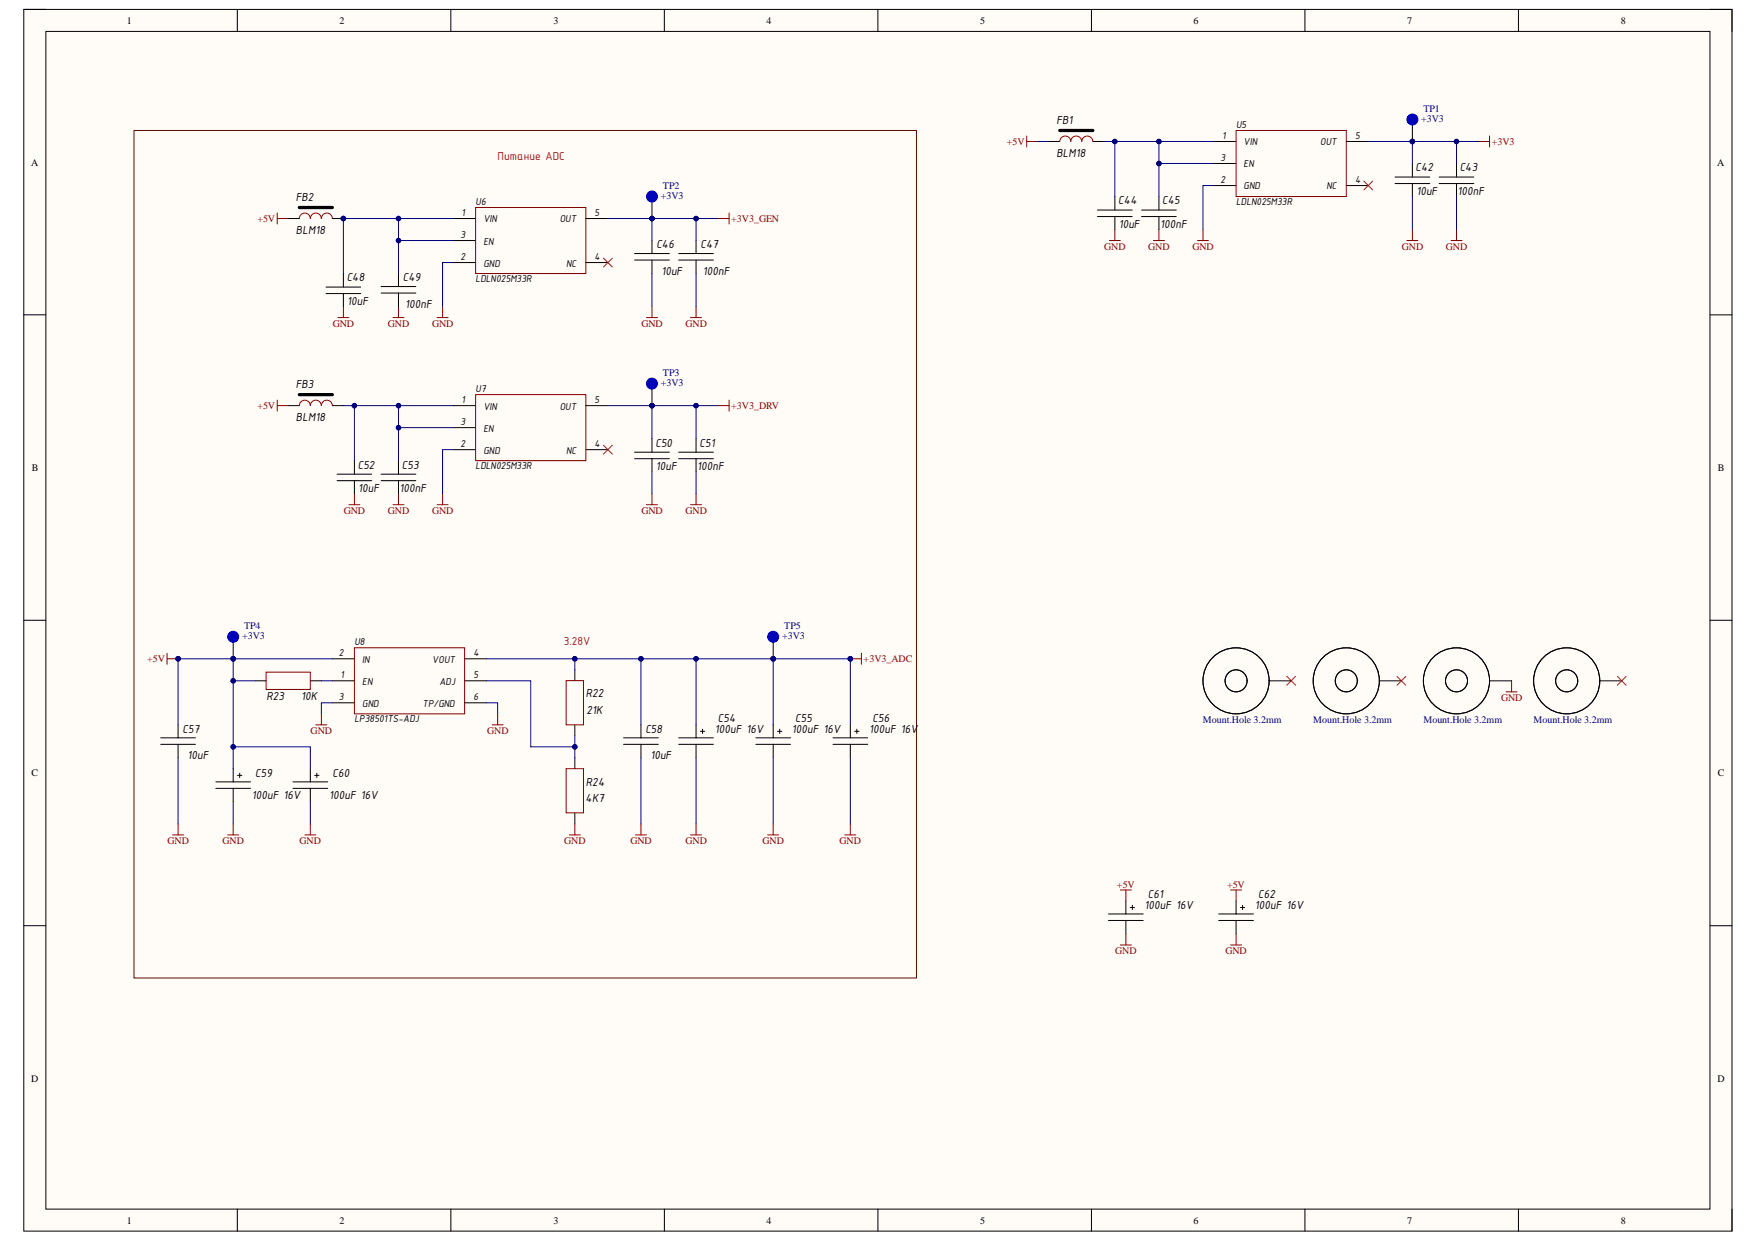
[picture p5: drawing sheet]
<svg xmlns="http://www.w3.org/2000/svg" width="297mm" height="210mm" viewBox="0 0 297 210" stroke-linecap="round" stroke-linejoin="round" font-family="sans-serif">
<defs><g id="words">
<g font-size="2.1">
<text x="178.5" y="21">FB1</text>
<text x="178.5" y="26.5">BLM18</text>
<text x="239.2" y="29">C42</text>
<text x="246.6" y="29">C43</text>
<text x="50" y="34">FB2</text>
<text x="188.9" y="34.5">C44</text>
<text x="196.4" y="34.5">C45</text>
<text x="239.3" y="32.9">10uF</text>
<text x="246.3" y="32.9">100nF</text>
<text x="50" y="39.6">BLM18</text>
<text x="110.9" y="42">C46</text>
<text x="118.3" y="42">C47</text>
<text x="189" y="38.5">10uF</text>
<text x="196" y="38.5">100nF</text>
<text x="58.6" y="47.5">C48</text>
<text x="68.1" y="47.5">C49</text>
<text x="111.7" y="46.4">10uF</text>
<text x="118.7" y="46.4">100nF</text>
<text x="58.7" y="51.5">10uF</text>
<text x="68.4" y="52">100nF</text>
<text x="50" y="65.6">FB3</text>
<text x="50" y="71.2">BLM18</text>
<text x="110.7" y="75.5">C50</text>
<text x="118.2" y="75.5">C51</text>
<text x="60.4" y="79.2">C52</text>
<text x="60.5" y="83.1">10uF</text>
<text x="67.5" y="83.1">100nF</text>
<text x="67.9" y="79.2">C53</text>
<text x="110.8" y="79.4">10uF</text>
<text x="117.8" y="79.4">100nF</text>
<text x="45" y="118.2">R23</text>
<text x="50.9" y="118.2">10K</text>
<text x="99" y="117.9">R22</text>
<text x="30.8" y="123.8">C57</text>
<text x="99.1" y="120.6">21K</text>
<text x="109" y="123.8">C58</text>
<text x="120.8" y="123.8">100uF 16V</text>
<text x="121.3" y="122">C54</text>
<text x="133.8" y="123.8">100uF 16V</text>
<text x="134.4" y="122">C55</text>
<text x="146.9" y="123.8">100uF 16V</text>
<text x="147.4" y="122">C56</text>
<text x="31.7" y="128.3">10uF</text>
<text x="43.1" y="131.2">C59</text>
<text x="56.2" y="131.2">C60</text>
<text x="109.9" y="128.3">10uF</text>
<text x="42.6" y="135">100uF 16V</text>
<text x="55.6" y="135">100uF 16V</text>
<text x="98.9" y="135.6">4K7</text>
<text x="99" y="132.8">R24</text>
<text x="193.4" y="153.6">100uF 16V</text>
<text x="193.9" y="151.7">C61</text>
<text x="212" y="153.6">100uF 16V</text>
<text x="212.6" y="151.7">C62</text>
</g>
<g font-size="2.1" fill="#f00">
<text x="84.1" y="27.1">Питание ADC</text>
<text x="95.3" y="108.9">3.28V</text>
</g>
<g font-size="1.8">
<text x="206.5" y="23.5">1</text>
<text x="208.9" y="21.6">U5</text>
<text x="229" y="23.5">5</text>
<text x="206.2" y="27.2">3</text>
<text x="210.1" y="28.3">EN</text>
<text x="210.1" y="24.6">VIN</text>
<text x="223.1" y="24.6">OUT</text>
<text x="80.4" y="34.6">U6</text>
<text x="206.2" y="30.9">2</text>
<text x="208.9" y="34.6">LDLN025M33R</text>
<text x="210.1" y="32">GND</text>
<text x="224.1" y="32">NC</text>
<text x="229" y="30.9">4</text>
<text x="77.8" y="40.2">3</text>
<text x="78" y="36.5">1</text>
<text x="81.7" y="41.3">EN</text>
<text x="81.7" y="37.6">VIN</text>
<text x="94.6" y="37.6">OUT</text>
<text x="100.5" y="36.5">5</text>
<text x="77.8" y="43.9">2</text>
<text x="80.4" y="47.6">LDLN025M33R</text>
<text x="81.7" y="45">GND</text>
<text x="95.6" y="45">NC</text>
<text x="100.5" y="43.9">4</text>
<text x="77.8" y="71.8">3</text>
<text x="78" y="68.1">1</text>
<text x="80.4" y="66.2">U7</text>
<text x="81.7" y="69.2">VIN</text>
<text x="94.6" y="69.2">OUT</text>
<text x="100.5" y="68.1">5</text>
<text x="77.8" y="75.6">2</text>
<text x="81.7" y="76.7">GND</text>
<text x="81.7" y="72.9">EN</text>
<text x="95.6" y="76.7">NC</text>
<text x="100.5" y="75.6">4</text>
<text x="80.4" y="79.3">LDLN025M33R</text>
<text x="57.3" y="110.9">2</text>
<text x="59.9" y="109">U8</text>
<text x="61.2" y="112">IN</text>
<text x="73" y="112">VOUT</text>
<text x="80" y="110.9">4</text>
<text x="57.3" y="118.3">3</text>
<text x="57.5" y="114.6">1</text>
<text x="61.2" y="115.7">EN</text>
<text x="61.2" y="119.5">GND</text>
<text x="71.4" y="119.5">TP/GND</text>
<text x="74.2" y="115.7">ADJ</text>
<text x="80" y="114.6">5</text>
<text x="80" y="118.3">6</text>
<text x="59.9" y="122">LP38501TS-ADJ</text>
</g>
<g font-size="1.7">
<text x="21.4" y="4">1</text>
<text x="57.4" y="4">2</text>
<text x="93.5" y="4">3</text>
<text x="129.5" y="4">4</text>
<text x="165.6" y="4">5</text>
<text x="201.7" y="4">6</text>
<text x="237.8" y="4">7</text>
<text x="273.9" y="4">8</text>
<text x="5.3" y="28">A</text>
<text x="290.2" y="28">A</text>
<text x="5.4" y="79.6">B</text>
<text x="290.2" y="79.6">B</text>
<text x="5.3" y="131.2">C</text>
<text x="290.2" y="131.2">C</text>
<text x="5.3" y="182.8">D</text>
<text x="290.2" y="182.8">D</text>
<text x="21.4" y="206.8">1</text>
<text x="57.4" y="206.8">2</text>
<text x="93.5" y="206.8">3</text>
<text x="129.5" y="206.8">4</text>
<text x="165.6" y="206.8">5</text>
<text x="201.7" y="206.8">6</text>
<text x="237.8" y="206.8">7</text>
<text x="273.9" y="206.8">8</text>
</g>
<g font-size="1.7" fill="#000080">
<text x="240.1" y="20.6">+3V3</text>
<text x="240.5" y="18.9">TP1</text>
<text x="111.7" y="33.6">+3V3</text>
<text x="112" y="32">TP2</text>
<text x="111.7" y="65.2">+3V3</text>
<text x="112" y="63.6">TP3</text>
<text x="41.2" y="106.3">TP4</text>
<text x="132.5" y="106.3">TP5</text>
<text x="40.9" y="108">+3V3</text>
<text x="132.1" y="108">+3V3</text>
<text x="203.2" y="122.2">Mount.Hole 3.2mm</text>
<text x="221.9" y="122.2">Mount.Hole 3.2mm</text>
<text x="240.5" y="122.2">Mount.Hole 3.2mm</text>
<text x="259.1" y="122.2">Mount.Hole 3.2mm</text>
</g>
<g font-size="1.7" fill="#800000">
<text x="170.1" y="24.5">+5V</text>
<text x="252.1" y="24.5">+3V3</text>
<text x="43.5" y="37.5">+5V</text>
<text x="123.6" y="37.5">+3V3_GEN</text>
<text x="186.6" y="42.2">GND</text>
<text x="194" y="42.2">GND</text>
<text x="201.5" y="42.2">GND</text>
<text x="236.9" y="42.2">GND</text>
<text x="244.3" y="42.2">GND</text>
<text x="56.2" y="55.2">GND</text>
<text x="65.5" y="55.2">GND</text>
<text x="73" y="55.2">GND</text>
<text x="108.4" y="55.2">GND</text>
<text x="115.8" y="55.2">GND</text>
<text x="43.5" y="69.1">+5V</text>
<text x="123.6" y="69.1">+3V3_DRV</text>
<text x="58.1" y="86.8">GND</text>
<text x="65.5" y="86.8">GND</text>
<text x="73" y="86.8">GND</text>
<text x="108.4" y="86.8">GND</text>
<text x="115.8" y="86.8">GND</text>
<text x="24.9" y="111.9">+5V</text>
<text x="145.9" y="111.9">+3V3_ADC</text>
<text x="253.6" y="118.4">GND</text>
<text x="52.5" y="124">GND</text>
<text x="82.3" y="124">GND</text>
<text x="28.3" y="142.6">GND</text>
<text x="37.6" y="142.6">GND</text>
<text x="50.6" y="142.6">GND</text>
<text x="95.3" y="142.6">GND</text>
<text x="106.5" y="142.6">GND</text>
<text x="115.8" y="142.6">GND</text>
<text x="128.8" y="142.6">GND</text>
<text x="141.9" y="142.6">GND</text>
<text x="188.7" y="150">+5V</text>
<text x="207.3" y="150">+5V</text>
<text x="188.4" y="161.2">GND</text>
<text x="207" y="161.2">GND</text>
</g>
</g></defs>
<path d="M4 1.6h288.6v206.5h-288.6z" fill-rule="evenodd" fill="#fffcf8"/>
<path d="M4 1.6h288.6v206.5h-288.6z" fill="none" stroke="#000" stroke-width=".17"/>
<path d="M7.8 5.3h281.1v199h-281.1z" fill-rule="evenodd" fill="#fffcf8"/>
<g fill="none" stroke="#000" stroke-width=".17">
<path d="M4 1.6h3.7M7.8 5.3h281.1v199h-281.1zM40.1 1.6v3.7M76.2 1.6v3.7M112.3 1.6v3.7M148.3 1.6v3.7M184.4 1.6v3.7M220.5 1.6v3.7M256.6 1.6v3.7M288.9 1.6h3.7v3.7M4 53.2h3.7M288.9 53.2h3.7"/>
<path d="M4 104.8h3.7M288.9 104.8h3.7M4 156.4h3.7M288.9 156.5h3.7M40.1 204.3v3.8M76.2 204.3v3.8M112.3 204.3v3.8M148.3 204.3v3.8M184.4 204.3v3.8M220.5 204.3v3.8M256.6 204.3v3.8M292.6 204.3v3.8"/>
</g>
<path d="M46.8 36v1.9M46.8 36.9h1.9M73.8 53.7h1.9M74.8 51.8v1.9" fill="none" stroke="#800000" stroke-width=".17"/>
<circle cx="58" cy="36.9" r=".37" fill="#000080"/>
<circle cx="58" cy="36.9" r=".37" fill="none" stroke="#000080" stroke-width=".17"/>
<path d="M48.7 36.9h1.9M56.2 36.9h1.8" fill="none" stroke="#000" stroke-width=".17"/>
<circle cx="58" cy="36.9" r=".37" fill="#000080"/>
<circle cx="58" cy="36.9" r=".37" fill="none" stroke="#000080" stroke-width=".17"/>
<path d="M50.6 35.1h5.6M50.6 66.7h5.6" fill="none" stroke="#000" stroke-width=".55"/>
<path d="M50.6 36.9a.93 .93 0 0 1 .9-.9 .93 .93 0 0 1 .9 .9 .92 .92 0 0 1 1-.9 .92 .92 0 0 1 .9 .9M54.3 36.9a.92 .92 0 0 1 .9-.9 .92 .92 0 0 1 .9 .9M50.6 68.6a.93 .93 0 0 1 .9-1 .93 .93 0 0 1 .9 1 .92 .92 0 0 1 1-1 .92 .92 0 0 1 .9 1M54.3 68.6a.92 .92 0 0 1 .9-1 .92 .92 0 0 1 .9 1" fill="none" stroke="#980000" stroke-width=".17"/>
<g fill="none" stroke="#800000" stroke-width=".17">
<path d="M80.4 35.1h18.6v11.1h-18.6zM121.3 36.9h1.9M123.2 36v1.9M57.1 53.7h1.8M58 51.8v1.9M66.4 53.7h1.9M67.3 51.8v1.9M109.2 53.7h1.9M110.2 51.8v1.9M116.7 53.7h1.8M117.6 51.8v1.9M46.8 67.6v1.9"/>
<path d="M46.8 68.6h1.9M80.4 66.7h18.6v11.2h-18.6zM121.3 68.6h1.9M123.2 67.6v1.9M58.9 85.3h1.9M59.9 83.4v1.9M66.4 85.3h1.9M67.3 83.4v1.9M73.8 85.3h1.9M74.8 83.4v1.9M109.2 85.3h1.9M110.2 83.4v1.9"/>
<path d="M116.7 85.3h1.8M117.6 83.4v1.9M28.2 110.4v1.9M28.2 111.3h1.9M45 113.6h7.4v2.9h-7.4zM59.9 109.5h18.6v11.1h-18.6zM53.4 122.5h1.8M54.3 120.6v1.9M83.2 122.5h1.8M84.1 120.6v1.9"/>
</g>
<g fill="none" stroke="#000" stroke-width=".17">
<path d="M76.6 36.9h3.8M99 36.9h3.7M64.4 48.4h5.9M64.4 49.5h5.9M67.3 46.2v2.2M67.3 49.6v2.2M76.6 44.4h3.8M76.6 40.7h3.8M99 44.4h3.7M107.2 42.9h5.9M107.2 44h5.9M110.2 40.7v2.2"/>
<path d="M110.2 44v2.2M114.7 42.9h5.8M114.7 44h5.8M117.6 40.7v2.2M117.6 44v2.2M48.7 68.6h1.9M56.2 68.6h1.8M76.6 68.6h3.8M76.6 76h3.8M76.6 72.3h3.8M99 68.6h3.7M99 76h3.7"/>
<path d="M43.1 115.1h1.9M52.5 115.1h1.8M56.2 115.1h3.7M56.2 111.3h3.7M56.2 118.8h3.7M78.5 115.1h3.7M78.5 111.3h3.7M78.5 118.8h3.7"/>
</g>
<path d="M102 43.6l1.5 1.5M103.5 43.6l-1.5 1.5M102 75.2l1.5 1.5M103.5 75.2l-1.5 1.5" fill="none" stroke="#f00" stroke-width=".17"/>
<path d="M22.6 22.1h132.3v143.2h-132.3z" fill="none" stroke="#5b0f00" stroke-width=".17"/>
<circle cx="30.1" cy="111.3" r=".37" fill="#000080"/>
<circle cx="30.1" cy="111.3" r=".37" fill="none" stroke="#000080" stroke-width=".17"/>
<path d="M97.1 113.2v1.8M97.1 122.5v1.9M97.1 128.1v1.8M97.1 137.4v1.8" fill="none" stroke="#000" stroke-width=".17"/>
<path d="M95.7 115h2.9v7.5h-2.9zM143.7 111.3h1.8M145.5 110.4v1.9M95.7 129.9h2.9v7.5h-2.9zM97.1 139.2v1.9M96.2 141.1h1.9" fill="none" stroke="#800000" stroke-width=".17"/>
<circle cx="143.7" cy="111.3" r=".37" fill="#000080"/>
<circle cx="143.7" cy="111.3" r=".37" fill="none" stroke="#000080" stroke-width=".17"/>
<g fill="none" stroke="#000" stroke-width=".17">
<path d="M177.2 23.9h1.9M184.6 23.9h1.9M205.1 23.9h3.8M205.1 31.4h3.8M205.1 27.6h3.8M227.5 23.9h3.7M227.5 31.4h3.7M55.1 49.6h5.9M55.1 48.5h5.9M58 46.2v2.2M58 49.6v2.2M59.9 77.9v2.2"/>
<path d="M67.3 77.9v2.2M107.2 77.5h5.9M107.2 76.4h5.9M110.2 74.1v2.2M110.2 77.5v2.2M114.7 77.5h5.8M114.7 76.4h5.8M117.6 74.1v2.2M117.6 77.5v2.2M56.9 81.2h5.9M56.9 80.1h5.9M59.9 81.2v2.2"/>
<path d="M64.4 81.2h5.9M64.4 80.1h5.9M67.3 81.2v2.2M214.4 115.1h3.8M233.1 115.1h3.7M251.7 115.1h3.7M270.3 115.1h3.7M27.2 124.7h5.8M27.2 125.8h5.8M30.1 122.5v2.2M30.1 125.9v2.2M36.5 132.1h5.8"/>
<path d="M36.5 133.2h5.8M39.4 129.9v2.2M39.4 133.3v2.2M40.1 131h.8M40.5 130.7v.7M49.5 132.1h5.9M49.5 133.2h5.9M52.4 129.9v2.2M52.4 133.3v2.2M53.2 131h.7M53.5 130.7v.7M105.4 124.7h5.8"/>
<path d="M105.4 125.8h5.8M108.3 122.5v2.2M108.3 125.9v2.2M114.7 124.7h5.8M114.7 125.8h5.8M117.6 122.5v2.2M117.6 125.9v2.2M118.3 123.6h.8M118.7 123.2v.8M127.7 124.7h5.9M127.7 125.8h5.9M130.6 122.5v2.2"/>
<path d="M130.6 125.9v2.2M131.4 123.6h.7M131.7 123.2v.8M140.7 124.7h5.9M140.7 125.8h5.9M143.7 122.5v2.2M143.7 125.9v2.2M144.4 123.6h.7M144.8 123.2v.8M187.3 154.5h5.9M187.3 155.6h5.9M190.2 152.3v2.2"/>
<path d="M190.2 155.6v2.2M191 153.4h.7M191.3 153v.7M205.9 154.5h5.9M205.9 155.6h5.9M208.9 152.3v2.2M208.9 155.6v2.2M209.6 153.4h.7M210 153v.7"/>
<circle cx="208.8" cy="115.1" r="5.6"/>
<circle cx="208.9" cy="115.1" r="1.86"/>
<circle cx="208.9" cy="115.1" r="5.6"/>
<circle cx="227.5" cy="115.1" r="5.6"/>
<circle cx="227.5" cy="115.1" r="1.86"/>
<circle cx="246.1" cy="115.1" r="5.6"/>
<circle cx="246.1" cy="115.1" r="1.86"/>
<circle cx="264.7" cy="115.1" r="5.6"/>
<circle cx="264.7" cy="115.1" r="1.86"/>
</g>
<g fill="none" stroke="#800000" stroke-width=".17">
<path d="M173.5 23v1.8M173.5 23.9h1.8M188.4 38.8v1.9M195.8 38.8v1.9M203.3 38.8v1.9M208.9 22.1h18.6v11.1h-18.6zM238.6 38.8v1.9M246.1 38.8v1.9M249.8 23.9h1.9M251.7 23v1.8M187.4 40.7h1.9M194.9 40.7h1.8"/>
<path d="M202.3 40.7h1.9M237.7 40.7h1.9M245.2 40.7h1.8M254.5 116.9h1.8M255.4 115.1v1.8M30.1 139.2v1.9M39.4 139.2v1.9M52.4 139.2v1.9M108.3 139.2v1.9M117.6 139.2v1.9M130.6 139.2v1.9M143.7 139.2v1.9"/>
<path d="M29.2 141.1h1.8M38.5 141.1h1.8M51.5 141.1h1.9M107.4 141.1h1.8M116.7 141.1h1.8M129.7 141.1h1.9M142.7 141.1h1.9M189.3 150.4h1.9M189.3 159.7h1.9M190.2 150.4v1.9M190.2 157.8v1.9M207.9 150.4h1.9"/>
<path d="M207.9 159.7h1.9M208.9 150.4v1.9M208.9 157.8v1.9"/>
</g>
<path d="M230.4 30.6l1.5 1.5M231.9 30.6l-1.5 1.5M217.4 114.3l1.5 1.5M218.9 114.3l-1.5 1.5M236 114.3l1.5 1.5M237.5 114.3l-1.5 1.5M273.3 114.3l1.5 1.5M274.8 114.3l-1.5 1.5" fill="none" stroke="#f00" stroke-width=".17"/>
<path d="M179.1 22.1h5.5" fill="none" stroke="#000" stroke-width=".55"/>
<path d="M179.1 23.9a.93 .93 0 0 1 .9-.9 .93 .93 0 0 1 .9 .9 .93 .93 0 0 1 1-.9 .93 .93 0 0 1 .9 .9 .93 .93 0 0 1 .9-.9 .93 .93 0 0 1 .9 .9" fill="none" stroke="#980000" stroke-width=".17"/>
<circle cx="130.6" cy="111.3" r=".37" fill="#000080"/>
<circle cx="130.6" cy="111.3" r=".37" fill="none" stroke="#000080" stroke-width=".17"/>
<path d="M130.6 107.6v3.7" fill="none" stroke="#000" stroke-width=".17"/>
<circle cx="130.6" cy="111.3" r=".37" fill="#000080"/>
<circle cx="130.6" cy="111.3" r=".37" fill="none" stroke="#000080" stroke-width=".17"/>
<circle cx="130.6" cy="107.6" r=".93" fill="#00f"/>
<circle cx="130.6" cy="107.6" r=".93" fill="none" stroke="#00f" stroke-width=".17"/>
<circle cx="110.2" cy="68.6" r=".37" fill="#000080"/>
<circle cx="110.2" cy="68.6" r=".37" fill="none" stroke="#000080" stroke-width=".17"/>
<path d="M110.2 64.8v3.8" fill="none" stroke="#000" stroke-width=".17"/>
<circle cx="110.2" cy="68.6" r=".37" fill="#000080"/>
<circle cx="110.2" cy="68.6" r=".37" fill="none" stroke="#000080" stroke-width=".17"/>
<circle cx="110.2" cy="64.8" r=".93" fill="#00f"/>
<circle cx="110.2" cy="64.8" r=".93" fill="none" stroke="#00f" stroke-width=".17"/>
<circle cx="110.2" cy="36.9" r=".37" fill="#000080"/>
<circle cx="110.2" cy="36.9" r=".37" fill="none" stroke="#000080" stroke-width=".17"/>
<path d="M110.2 33.2v3.7" fill="none" stroke="#000" stroke-width=".17"/>
<circle cx="110.2" cy="36.9" r=".37" fill="#000080"/>
<circle cx="110.2" cy="36.9" r=".37" fill="none" stroke="#000080" stroke-width=".17"/>
<circle cx="110.2" cy="33.2" r=".93" fill="#00f"/>
<circle cx="110.2" cy="33.2" r=".93" fill="none" stroke="#00f" stroke-width=".17"/>
<circle cx="238.6" cy="23.9" r=".37" fill="#000080"/>
<circle cx="238.6" cy="23.9" r=".37" fill="none" stroke="#000080" stroke-width=".17"/>
<path d="M238.6 20.2v3.7" fill="none" stroke="#000" stroke-width=".17"/>
<circle cx="238.6" cy="23.9" r=".37" fill="#000080"/>
<circle cx="238.6" cy="23.9" r=".37" fill="none" stroke="#000080" stroke-width=".17"/>
<circle cx="238.6" cy="20.2" r=".93" fill="#00f"/>
<circle cx="238.6" cy="20.2" r=".93" fill="none" stroke="#00f" stroke-width=".17"/>
<circle cx="39.4" cy="111.3" r=".37" fill="#000080"/>
<circle cx="39.4" cy="111.3" r=".37" fill="none" stroke="#000080" stroke-width=".17"/>
<path d="M39.4 107.6v3.7" fill="none" stroke="#000" stroke-width=".17"/>
<circle cx="39.4" cy="111.3" r=".37" fill="#000080"/>
<circle cx="39.4" cy="111.3" r=".37" fill="none" stroke="#000080" stroke-width=".17"/>
<circle cx="39.4" cy="107.6" r=".93" fill="#00f"/>
<circle cx="39.4" cy="107.6" r=".93" fill="none" stroke="#00f" stroke-width=".17"/>
<g fill="none" stroke="#000" stroke-width=".17">
<path d="M185.4 36.6h5.9M185.4 35.5h5.9M188.4 33.2v2.2M188.4 36.6v2.2M192.9 36.6h5.8M192.9 35.5h5.8M195.8 33.2v2.2M195.8 36.6v2.2M235.7 31h5.9M235.7 29.9h5.9M238.6 27.6v2.2M238.6 31v2.2"/>
<path d="M243.2 31h5.8M243.2 29.9h5.8M246.1 27.6v2.2M246.1 31v2.2"/>
</g>
<path d="M67.3 40.7v5.5" fill="none" stroke="#000080" stroke-width=".17"/>
<circle cx="67.3" cy="40.7" r=".37" fill="#000080"/>
<g fill="none" stroke="#000080" stroke-width=".17">
<path d="M76.6 36.9h-9.3v3.8h9.3M110.2 46.2v5.6M117.6 46.2v5.6"/>
<circle cx="67.3" cy="40.7" r=".37"/>
</g>
<circle cx="67.3" cy="36.9" r=".37" fill="#000080"/>
<circle cx="67.3" cy="36.9" r=".37" fill="none" stroke="#000080" stroke-width=".17"/>
<circle cx="67.3" cy="40.7" r=".37" fill="#000080"/>
<g fill="none" stroke="#000080" stroke-width=".17">
<path d="M76.6 44.4h-1.8v7.4M67.3 72.3v5.6"/>
<circle cx="67.3" cy="40.7" r=".37"/>
</g>
<circle cx="67.3" cy="72.3" r=".37" fill="#000080"/>
<g fill="none" stroke="#000080" stroke-width=".17">
<path d="M67.3 68.6h-7.4v9.3"/>
<circle cx="67.3" cy="72.3" r=".37"/>
</g>
<circle cx="67.3" cy="68.6" r=".37" fill="#000080"/>
<circle cx="67.3" cy="68.6" r=".37" fill="none" stroke="#000080" stroke-width=".17"/>
<circle cx="59.9" cy="68.6" r=".37" fill="#000080"/>
<g fill="none" stroke="#000080" stroke-width=".17">
<path d="M58 68.6h1.9"/>
<circle cx="59.9" cy="68.6" r=".37"/>
</g>
<circle cx="59.9" cy="68.6" r=".37" fill="#000080"/>
<g fill="none" stroke="#000080" stroke-width=".17">
<path d="M76.6 68.6h-9.3v3.7h9.3"/>
<circle cx="59.9" cy="68.6" r=".37"/>
</g>
<circle cx="67.3" cy="68.6" r=".37" fill="#000080"/>
<circle cx="67.3" cy="68.6" r=".37" fill="none" stroke="#000080" stroke-width=".17"/>
<circle cx="67.3" cy="72.3" r=".37" fill="#000080"/>
<g fill="none" stroke="#000080" stroke-width=".17">
<path d="M117.6 36.9h3.7M76.6 76h-1.8v7.4"/>
<circle cx="67.3" cy="72.3" r=".37"/>
</g>
<circle cx="117.6" cy="36.9" r=".37" fill="#000080"/>
<g fill="none" stroke="#000080" stroke-width=".17">
<path d="M117.6 68.6h3.7"/>
<circle cx="117.6" cy="36.9" r=".37"/>
</g>
<circle cx="117.6" cy="68.6" r=".37" fill="#000080"/>
<g fill="none" stroke="#000080" stroke-width=".17">
<path d="M110.2 40.7v-3.8h7.4v3.8"/>
<circle cx="117.6" cy="68.6" r=".37"/>
</g>
<circle cx="117.6" cy="36.9" r=".37" fill="#000080"/>
<circle cx="117.6" cy="36.9" r=".37" fill="none" stroke="#000080" stroke-width=".17"/>
<circle cx="110.2" cy="36.9" r=".37" fill="#000080"/>
<g fill="none" stroke="#000080" stroke-width=".17">
<path d="M102.7 36.9h7.5"/>
<circle cx="110.2" cy="36.9" r=".37"/>
</g>
<circle cx="110.2" cy="36.9" r=".37" fill="#000080"/>
<g fill="none" stroke="#000080" stroke-width=".17">
<path d="M102.7 68.6h7.5"/>
<circle cx="110.2" cy="36.9" r=".37"/>
</g>
<circle cx="110.2" cy="68.6" r=".37" fill="#000080"/>
<g fill="none" stroke="#000080" stroke-width=".17">
<path d="M54.3 115.1h1.9M56.2 118.8h-1.9v1.8M82.2 118.8h1.9v1.8M97.1 111.3v1.9"/>
<circle cx="110.2" cy="68.6" r=".37"/>
</g>
<circle cx="97.1" cy="111.3" r=".37" fill="#000080"/>
<g fill="none" stroke="#000080" stroke-width=".17">
<path d="M82.2 115.1h7.5v11.1h7.4"/>
<circle cx="97.1" cy="111.3" r=".37"/>
</g>
<circle cx="97.1" cy="126.2" r=".37" fill="#000080"/>
<g fill="none" stroke="#000080" stroke-width=".17">
<path d="M108.3 111.3v11.2M108.3 128.1v11.1M117.6 128.1v11.1"/>
<circle cx="97.1" cy="126.2" r=".37"/>
</g>
<circle cx="108.3" cy="111.3" r=".37" fill="#000080"/>
<g fill="none" stroke="#000080" stroke-width=".17">
<path d="M39.4 115.1h3.7"/>
<circle cx="108.3" cy="111.3" r=".37"/>
</g>
<circle cx="39.4" cy="115.1" r=".37" fill="#000080"/>
<g fill="none" stroke="#000080" stroke-width=".17">
<path d="M30.1 111.3v11.2M30.1 128.1v11.1M39.4 135.5v3.7"/>
<circle cx="39.4" cy="115.1" r=".37"/>
</g>
<circle cx="30.1" cy="111.3" r=".37" fill="#000080"/>
<g fill="none" stroke="#000080" stroke-width=".17">
<path d="M195.8 27.6v5.6"/>
<circle cx="30.1" cy="111.3" r=".37"/>
</g>
<circle cx="195.8" cy="27.6" r=".37" fill="#000080"/>
<g fill="none" stroke="#000080" stroke-width=".17">
<path d="M195.8 23.9h-7.4v9.3"/>
<circle cx="195.8" cy="27.6" r=".37"/>
</g>
<circle cx="195.8" cy="23.9" r=".37" fill="#000080"/>
<circle cx="195.8" cy="23.9" r=".37" fill="none" stroke="#000080" stroke-width=".17"/>
<circle cx="188.4" cy="23.9" r=".37" fill="#000080"/>
<g fill="none" stroke="#000080" stroke-width=".17">
<path d="M186.5 23.9h1.9"/>
<circle cx="188.4" cy="23.9" r=".37"/>
</g>
<circle cx="188.4" cy="23.9" r=".37" fill="#000080"/>
<g fill="none" stroke="#000080" stroke-width=".17">
<path d="M205.1 23.9h-9.3v3.7h9.3M238.6 33.2v5.6M246.1 33.2v5.6"/>
<circle cx="188.4" cy="23.9" r=".37"/>
</g>
<circle cx="195.8" cy="23.9" r=".37" fill="#000080"/>
<circle cx="195.8" cy="23.9" r=".37" fill="none" stroke="#000080" stroke-width=".17"/>
<circle cx="195.8" cy="27.6" r=".37" fill="#000080"/>
<g fill="none" stroke="#000080" stroke-width=".17">
<path d="M205.1 31.4h-1.8v7.4M231.2 23.9h7.4"/>
<circle cx="195.8" cy="27.6" r=".37"/>
</g>
<circle cx="238.6" cy="23.9" r=".37" fill="#000080"/>
<g fill="none" stroke="#000080" stroke-width=".17">
<path d="M30.1 111.3h26.1"/>
<circle cx="238.6" cy="23.9" r=".37"/>
</g>
<circle cx="39.4" cy="111.3" r=".37" fill="#000080"/>
<circle cx="39.4" cy="111.3" r=".37" fill="none" stroke="#000080" stroke-width=".17"/>
<circle cx="30.1" cy="111.3" r=".37" fill="#000080"/>
<g fill="none" stroke="#000080" stroke-width=".17">
<path d="M39.4 111.3v18.6"/>
<circle cx="30.1" cy="111.3" r=".37"/>
</g>
<circle cx="39.4" cy="126.2" r=".37" fill="#000080"/>
<circle cx="39.4" cy="126.2" r=".37" fill="none" stroke="#000080" stroke-width=".17"/>
<circle cx="39.4" cy="115.1" r=".37" fill="#000080"/>
<circle cx="39.4" cy="115.1" r=".37" fill="none" stroke="#000080" stroke-width=".17"/>
<circle cx="39.4" cy="111.3" r=".37" fill="#000080"/>
<g fill="none" stroke="#000080" stroke-width=".17">
<path d="M97.1 124.4v3.7"/>
<circle cx="39.4" cy="111.3" r=".37"/>
</g>
<circle cx="97.1" cy="126.2" r=".37" fill="#000080"/>
<g fill="none" stroke="#000080" stroke-width=".17">
<path d="M67.3 36.9h-9.3v9.3"/>
<circle cx="97.1" cy="126.2" r=".37"/>
</g>
<circle cx="58" cy="36.9" r=".37" fill="#000080"/>
<circle cx="58" cy="36.9" r=".37" fill="none" stroke="#000080" stroke-width=".17"/>
<circle cx="67.3" cy="36.9" r=".37" fill="#000080"/>
<g fill="none" stroke="#000080" stroke-width=".17">
<path d="M117.6 111.3v11.2"/>
<circle cx="67.3" cy="36.9" r=".37"/>
</g>
<circle cx="117.6" cy="111.3" r=".37" fill="#000080"/>
<g fill="none" stroke="#000080" stroke-width=".17">
<path d="M130.6 111.3v11.2M130.6 128.1v11.1"/>
<circle cx="117.6" cy="111.3" r=".37"/>
</g>
<circle cx="130.6" cy="111.3" r=".37" fill="#000080"/>
<g fill="none" stroke="#000080" stroke-width=".17">
<path d="M143.7 111.3v11.2M143.7 128.1v11.1"/>
<circle cx="130.6" cy="111.3" r=".37"/>
</g>
<circle cx="143.7" cy="111.3" r=".37" fill="#000080"/>
<g fill="none" stroke="#000080" stroke-width=".17">
<path d="M82.2 111.3h61.5"/>
<circle cx="143.7" cy="111.3" r=".37"/>
</g>
<circle cx="143.7" cy="111.3" r=".37" fill="#000080"/>
<circle cx="143.7" cy="111.3" r=".37" fill="none" stroke="#000080" stroke-width=".17"/>
<circle cx="130.6" cy="111.3" r=".37" fill="#000080"/>
<circle cx="130.6" cy="111.3" r=".37" fill="none" stroke="#000080" stroke-width=".17"/>
<circle cx="117.6" cy="111.3" r=".37" fill="#000080"/>
<circle cx="117.6" cy="111.3" r=".37" fill="none" stroke="#000080" stroke-width=".17"/>
<circle cx="108.3" cy="111.3" r=".37" fill="#000080"/>
<circle cx="108.3" cy="111.3" r=".37" fill="none" stroke="#000080" stroke-width=".17"/>
<circle cx="97.1" cy="111.3" r=".37" fill="#000080"/>
<g fill="none" stroke="#000080" stroke-width=".17">
<path d="M39.4 126.2h13v3.7M52.4 135.5v3.7"/>
<circle cx="97.1" cy="111.3" r=".37"/>
</g>
<circle cx="39.4" cy="126.2" r=".37" fill="#000080"/>
<g fill="none" stroke="#000080" stroke-width=".17">
<path d="M110.2 74.1v-5.5h7.4v5.5"/>
<circle cx="39.4" cy="126.2" r=".37"/>
</g>
<circle cx="110.2" cy="68.6" r=".37" fill="#000080"/>
<circle cx="110.2" cy="68.6" r=".37" fill="none" stroke="#000080" stroke-width=".17"/>
<circle cx="117.6" cy="68.6" r=".37" fill="#000080"/>
<g fill="none" stroke="#000080" stroke-width=".17">
<path d="M249.8 23.9h-11.2v3.7M110.2 79.7v3.7M117.6 79.7v3.7"/>
<circle cx="117.6" cy="68.6" r=".37"/>
</g>
<circle cx="238.6" cy="23.9" r=".37" fill="#000080"/>
<circle cx="238.6" cy="23.9" r=".37" fill="none" stroke="#000080" stroke-width=".17"/>
<circle cx="246.1" cy="23.9" r=".37" fill="#000080"/>
<g fill="none" stroke="#000080" stroke-width=".17">
<path d="M246.1 23.9v3.7"/>
<circle cx="246.1" cy="23.9" r=".37"/>
</g>
<circle cx="246.1" cy="23.9" r=".37" fill="#000080"/>
<g fill="none" stroke="#000080" stroke-width=".17">
<path d="M175.3 23.9h1.9"/>
<circle cx="246.1" cy="23.9" r=".37"/>
</g>
<use href="#words"/>
</svg>
